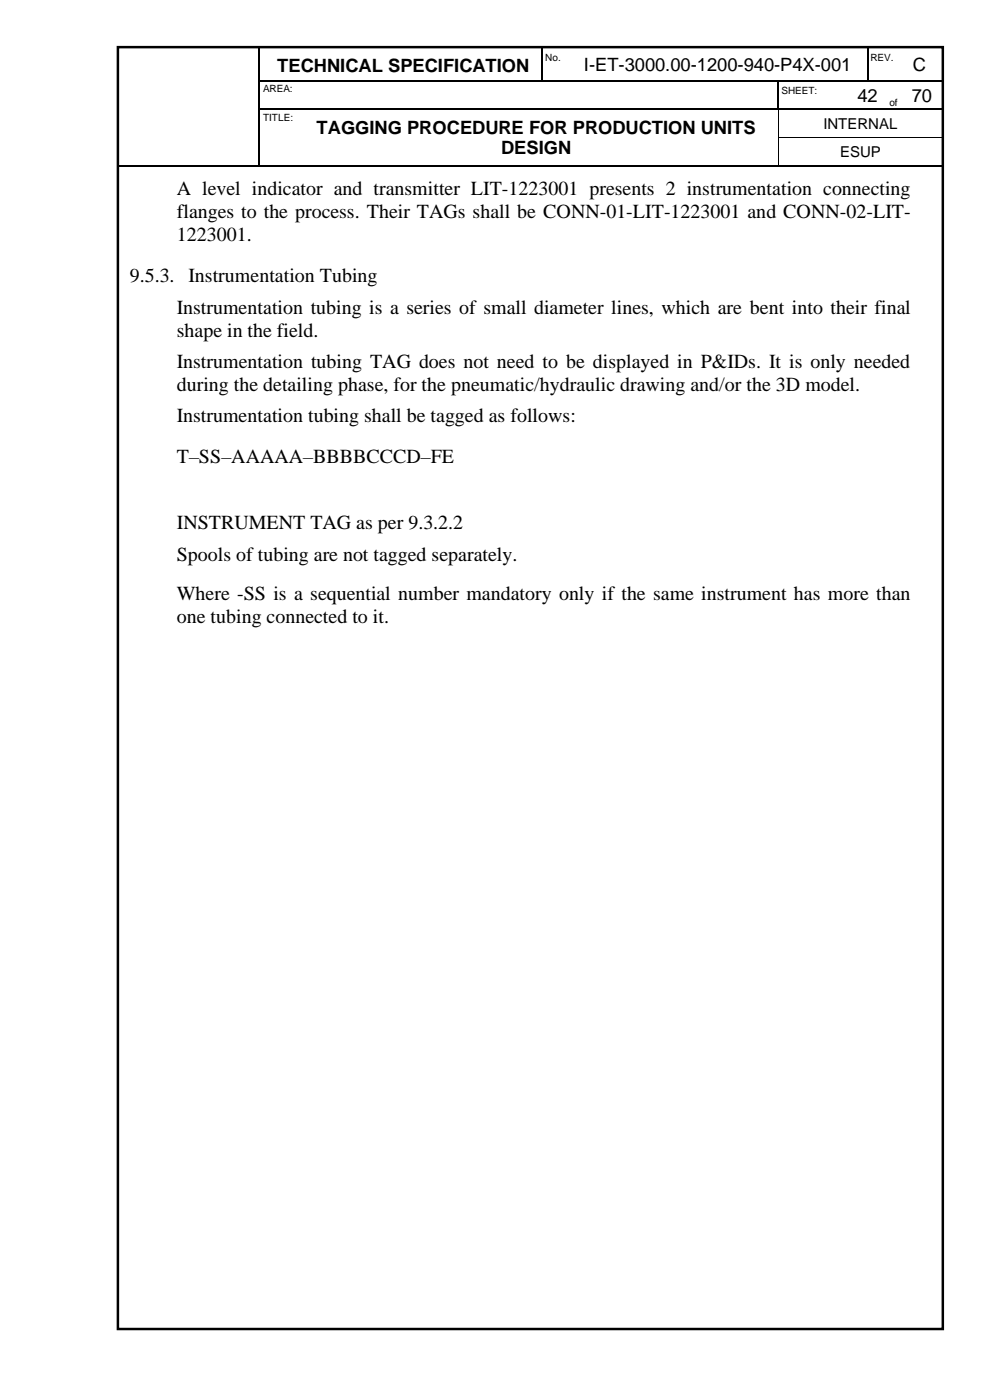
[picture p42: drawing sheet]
<svg xmlns="http://www.w3.org/2000/svg" width="210mm" height="297mm" viewBox="0 0 210 297" stroke-linecap="round" stroke-linejoin="round" font-family="sans-serif">
<defs><g id="words">
<g font-size="4.2">
<text x="37.5" y="41.5">A level indicator and transmitter LIT-1223001 presents 2 instrumentation connecting</text>
<text x="37.5" y="46.3">flanges to the process. Their TAGs shall be CONN-01-LIT-1223001 and CONN-02-LIT-</text>
<text x="37.5" y="51.2">1223001.</text>
<text x="27.5" y="59.9">9.5.3. Instrumentation Tubing</text>
<text x="37.5" y="66.6">Instrumentation tubing is a series of small diameter lines, which are bent into their final</text>
<text x="37.5" y="71.4">shape in the field.</text>
<text x="37.5" y="78.1">Instrumentation tubing TAG does not need to be displayed in P&amp;IDs. It is only needed</text>
<text x="37.5" y="82.9">during the detailing phase, for the pneumatic/hydraulic drawing and/or the 3D model.</text>
<text x="37.5" y="89.6">Instrumentation tubing shall be tagged as follows:</text>
<text x="37.5" y="98.3">T–SS–AAAAA–BBBBCCCD–FE</text>
<text x="37.5" y="112.3">INSTRUMENT TAG as per 9.3.2.2</text>
<text x="37.5" y="118.9">Spools of tubing are not tagged separately.</text>
<text x="37.5" y="127.3">Where -SS is a sequential number mandatory only if the same instrument has more than</text>
<text x="37.5" y="132.2">one tubing connected to it.</text>
</g>
<g font-size="3.9">
<text x="58.8" y="15.3">TECHNICAL SPECIFICATION</text>
<text x="123.8" y="15.1">I-ET-3000.00-1200-940-P4X-001</text>
<text x="193.7" y="15.1">C</text>
<text x="181.9" y="21.5">42</text>
<text x="193.4" y="21.5">70</text>
<text x="67.2" y="28.3">TAGGING PROCEDURE FOR PRODUCTION UNITS</text>
<text x="106.3" y="32.8">DESIGN</text>
</g>
<g font-size="3.2">
<text x="174.7" y="27.3">INTERNAL</text>
<text x="178.2" y="33.3">ESUP</text>
</g>
<g font-size="2.1">
<text x="115.7" y="13">No.</text>
<text x="184.7" y="13">REV.</text>
<text x="55.8" y="19.6">AREA:</text>
<text x="165.8" y="19.9">SHEET:</text>
<text x="188.7" y="22.5">of</text>
<text x="55.8" y="25.6">TITLE:</text>
</g>
</g></defs>
<g fill="none" stroke="#000" stroke-width=".25">
<path d="M55 10v7M55 17.3v5.7M55.2 17.1h7.3M62.8 17.1h52.1M115 10v7M115.2 17.1h4.4M119.8 17.1h45.1M165.1 17.3v5.7M165.2 17.1h14.9M180.3 17.1h3.6M184.1 10v7M184.2 17.1h3.9"/>
<path d="M191.3 17.1h8.8M25 35.1h29.9M55 23.2v5.8M55 29.3v5.7M55.2 23.1h7.3M55.2 35.1h7.3M62.8 23.1h102.1M62.8 35.1h102.2M165.2 35.1h34.8M165.4 23.1h14.7M180.3 23.1h7.8M188.3 23.1h2.8"/>
<path d="M191.3 23.1h8.7M200.1 23.2v5.8M200.1 29.3v5.7"/>
</g>
<g fill="#000">
<path d="M54.9 17h.3v.3h-.3z" fill-rule="evenodd"/>
<path d="M62.5 17h.3v.3h-.3z" fill-rule="evenodd"/>
<path d="M114.9 17h.3v.3h-.3z" fill-rule="evenodd"/>
<path d="M119.6 17h.2v.3h-.2z" fill-rule="evenodd"/>
<path d="M164.9 17h.3v.3h-.3z" fill-rule="evenodd"/>
<path d="M180.1 17h.2v.3h-.2z" fill-rule="evenodd"/>
<path d="M183.9 17h.3v.3h-.3z" fill-rule="evenodd"/>
<path d="M188.1 17h.2v.3h-.2z" fill-rule="evenodd"/>
<path d="M188.3 17h1.8v.3h-1.8z" fill-rule="evenodd"/>
<path d="M190.1 17h.2v.3h-.2z" fill-rule="evenodd"/>
<path d="M190.3 17h.8v.3h-.8z" fill-rule="evenodd"/>
<path d="M191.1 17h.2v.3h-.2z" fill-rule="evenodd"/>
<path d="M54.9 23h.3v.2h-.3z" fill-rule="evenodd"/>
<path d="M54.9 29h.3v.3h-.3z" fill-rule="evenodd"/>
<path d="M54.9 35h.3v.3h-.3z" fill-rule="evenodd"/>
<path d="M62.5 23h.3v.2h-.3z" fill-rule="evenodd"/>
<path d="M62.5 35h.3v.3h-.3z" fill-rule="evenodd"/>
<path d="M164.9 23h.3v.2h-.3z" fill-rule="evenodd"/>
<path d="M165 29h.1v.3h-.1z" fill-rule="evenodd"/>
<path d="M165 35h.2v.3h-.2z" fill-rule="evenodd"/>
<path d="M165.2 23h.2v.2h-.2z" fill-rule="evenodd"/>
<path d="M180.1 23h.2v.2h-.2z" fill-rule="evenodd"/>
<path d="M188.1 23h.2v.2h-.2z" fill-rule="evenodd"/>
<path d="M191.1 23h.2v.2h-.2z" fill-rule="evenodd"/>
<path d="M200 23h.2v.2h-.2z" fill-rule="evenodd"/>
<path d="M200 29h.2v.3h-.2z" fill-rule="evenodd"/>
<path d="M200 35h.2v.3h-.2z" fill-rule="evenodd"/>
<path d="M200 35h.2v.3h-.2z" fill-rule="evenodd"/>
</g>
<path d="M165.1 23.2v5.8M165.1 29.3v5.7M165.1 29.1h34.9" fill="none" stroke="#000" stroke-width=".21"/>
<path d="M25 10h175v272h-175z" fill="none" stroke="#000" stroke-width=".53"/>
<use href="#words"/>
</svg>
